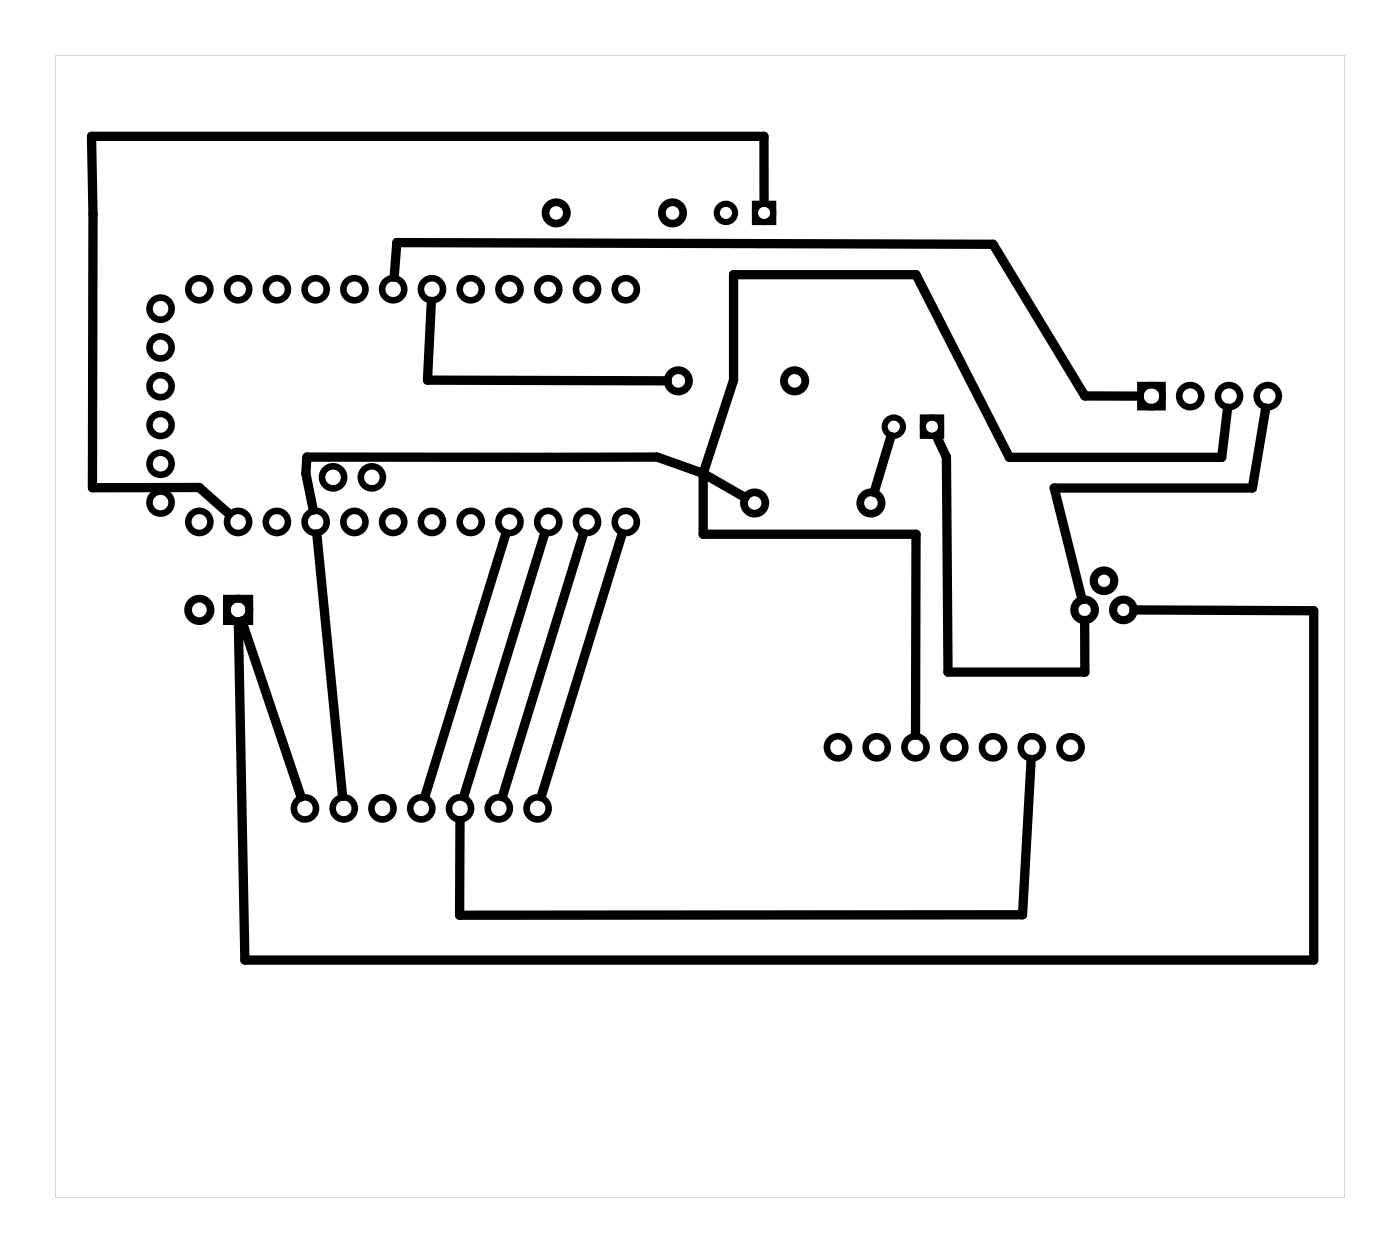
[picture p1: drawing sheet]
<svg xmlns="http://www.w3.org/2000/svg" width="92mm" height="82mm" viewBox="0 0 92 82" stroke-linecap="round" stroke-linejoin="round" font-family="sans-serif">
<path d="M3.6 3.6v74.8h84.5v-74.8zM3.6 3.6h84.5v74.8h-84.5z" fill="#000"/>
<g fill="none" stroke="#000" stroke-width=".43">
<path d="M74.7 25.2h1.5v1.5h-1.5z"/>
<circle cx="13.1" cy="18.9" r=".72"/>
<circle cx="15.6" cy="18.9" r=".72"/>
<circle cx="18.1" cy="18.9" r=".72"/>
<circle cx="20.7" cy="18.9" r=".72"/>
<circle cx="23.2" cy="18.9" r=".72"/>
<circle cx="25.8" cy="18.9" r=".72"/>
<circle cx="28.3" cy="18.9" r=".72"/>
<circle cx="30.8" cy="18.9" r=".72"/>
<circle cx="33.4" cy="18.9" r=".72"/>
<circle cx="35.9" cy="18.9" r=".72"/>
<circle cx="38.5" cy="18.9" r=".72"/>
<circle cx="41" cy="18.9" r=".72"/>
<circle cx="10.5" cy="27.8" r=".72"/>
<circle cx="10.5" cy="25.3" r=".72"/>
<circle cx="10.5" cy="32.9" r=".72"/>
<circle cx="10.5" cy="30.4" r=".72"/>
<circle cx="10.5" cy="22.8" r=".72"/>
<circle cx="10.5" cy="20.2" r=".72"/>
<circle cx="13.1" cy="34.2" r=".72"/>
<circle cx="15.6" cy="34.2" r=".72"/>
<circle cx="18.1" cy="34.2" r=".72"/>
<circle cx="20.7" cy="34.2" r=".72"/>
<circle cx="21.8" cy="31.3" r=".72"/>
<circle cx="23.2" cy="34.2" r=".72"/>
<circle cx="24.4" cy="31.3" r=".72"/>
<circle cx="25.8" cy="34.2" r=".72"/>
<circle cx="28.3" cy="34.2" r=".72"/>
<circle cx="30.8" cy="34.2" r=".72"/>
<circle cx="33.4" cy="34.2" r=".72"/>
<circle cx="35.9" cy="34.2" r=".72"/>
<circle cx="38.5" cy="34.2" r=".72"/>
<circle cx="41" cy="34.2" r=".72"/>
<circle cx="75.4" cy="25.9" r=".72"/>
<circle cx="78" cy="25.9" r=".72"/>
<circle cx="80.5" cy="25.9" r=".72"/>
<circle cx="83.1" cy="25.9" r=".72"/>
<circle cx="20" cy="52.9" r=".72"/>
<circle cx="22.5" cy="52.9" r=".72"/>
<circle cx="25.1" cy="52.9" r=".72"/>
<circle cx="27.6" cy="52.9" r=".72"/>
<circle cx="30.1" cy="52.9" r=".72"/>
<circle cx="32.7" cy="52.9" r=".72"/>
<circle cx="35.2" cy="52.9" r=".72"/>
<circle cx="54.9" cy="48.9" r=".72"/>
<circle cx="57.4" cy="48.9" r=".72"/>
<circle cx="60" cy="48.9" r=".72"/>
<circle cx="62.5" cy="48.9" r=".72"/>
<circle cx="65.1" cy="48.9" r=".72"/>
<circle cx="67.6" cy="48.9" r=".72"/>
<circle cx="70.1" cy="48.9" r=".72"/>
</g>
<g fill="none" stroke="#000" stroke-width=".51">
<path d="M14.9 39.2h1.4v1.5h-1.4z"/>
<circle cx="36.4" cy="13.9" r=".7"/>
<circle cx="44.1" cy="13.9" r=".7"/>
<circle cx="13.1" cy="39.9" r=".74"/>
<circle cx="15.6" cy="39.9" r=".74"/>
<circle cx="44.4" cy="24.9" r=".7"/>
<circle cx="49.4" cy="32.9" r=".7"/>
<circle cx="52.1" cy="24.9" r=".7"/>
<circle cx="57.1" cy="32.9" r=".7"/>
</g>
<g fill="none" stroke="#000" stroke-width=".53">
<circle cx="71.1" cy="39.9" r=".67"/>
<circle cx="72.3" cy="38" r=".67"/>
<circle cx="73.6" cy="39.9" r=".67"/>
</g>
<g fill="none" stroke="#000" stroke-width=".4">
<path d="M49.5 13.3h1.2v1.2h-1.2zM60.5 27.3h1.2v1.2h-1.2z"/>
<circle cx="47.6" cy="13.9" r=".6"/>
<circle cx="50.1" cy="13.9" r=".6"/>
<circle cx="58.6" cy="27.9" r=".6"/>
<circle cx="61.1" cy="27.9" r=".6"/>
</g>
<g fill="none" stroke="#000" stroke-width=".61">
<path d="M25.8 18.2l.2-2.3 39.1 .1 6 9.9h3.5M28.3 19.7l-.3 5.2h15.7M50.1 13.3v-4.4h-44.1l.1 5.1v17.9h6.9l2 1.8M20.8 35l1.6 17.2M33.1 34.9l-5.3 17.3M35.7 34.9l-5.3 17.3M38.2 34.9l-5.3 17.3M40.8 34.9l-5.3 17.3M46.1 31l-3-1.1h-23l-.1 1.1 .5 2.4M46.1 31v4h13.9v13.2M46.1 31l2.7 1.6M58.4 28.6l-1.1 3.6"/>
<path d="M61.4 28.6l.6 1.3 .1 14.1h9v-3.4M74.3 39.9l11.8 .1v22.9h-70.1l-.4-22.2M80.4 26.7l-.4 3.3h-13.9l-6.1-12h-11.9v6.9l-2 6.1M82.9 26.7l-.8 5.3h-13l1.8 7.3M15.8 40.7l3.9 11.5M67.6 49.7l-.6 10.2h-36.9v-6.2"/>
</g>
</svg>
